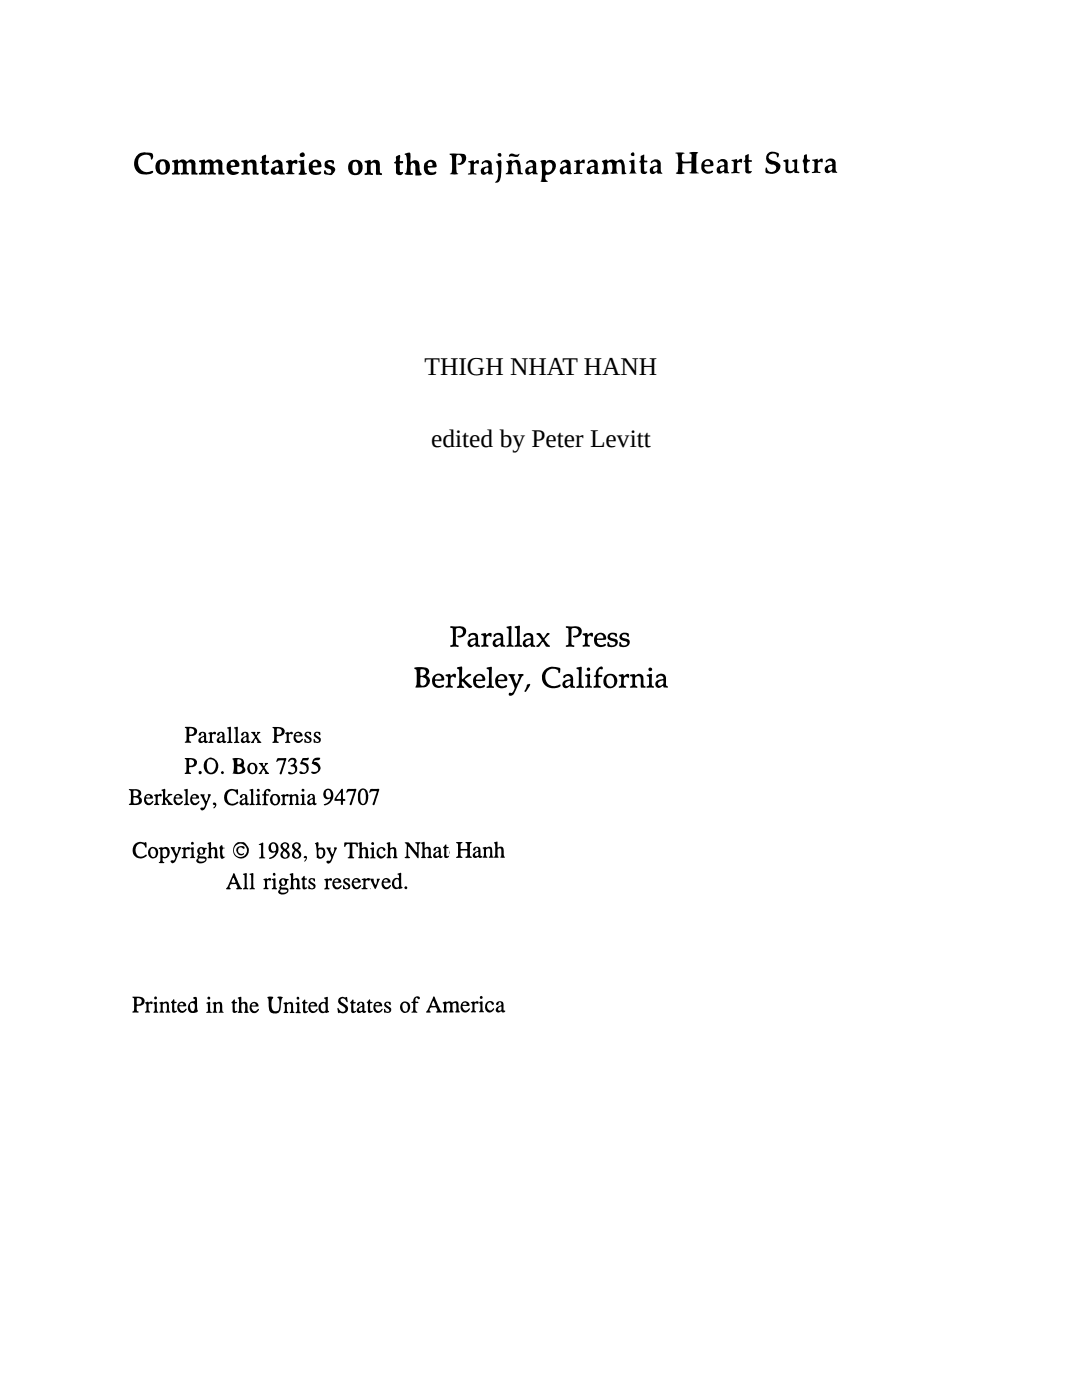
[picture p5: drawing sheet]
<svg xmlns="http://www.w3.org/2000/svg" width="216mm" height="279mm" viewBox="0 0 216 279" stroke-linecap="round" stroke-linejoin="round" font-family="sans-serif">
<defs><g id="words">
<g font-size="5.1">
<text x="84.7" y="74.9">THIGH NHAT HANH</text>
<text x="86" y="89.2">edited by Peter Levitt</text>
</g>
</g></defs>
<g fill="#000">
<path d="M27.4 31a2.9 2.9 0 0 1 3-.3 .77 .77 0 0 1-.3 1.1v-.3a1.04 1.04 0 0 0-1.6-.5 1.76 1.76 0 0 0-1 1.5 1.76 1.76 0 0 0 1 1.6 2.57 2.57 0 0 0 2 0l.1 .2a2.46 2.46 0 0 1-3.2 0 2.46 2.46 0 0 1 0-3.3zM34.4 32.1l1-.3 .2 .4a1.21 1.21 0 0 1 1.7 0 .95 .95 0 0 1 1.3-.3 .95 .95 0 0 1 .4 1.3v.3a1.06 1.06 0 0 0 .4 1.2l-.1 .2-1.1-.1v-1.9a.53 .53 0 0 0-.7-.5 .53 .53 0 0 0-.3 .8l.1 1.1 .4 .3-.1 .2-1.3 .1-.3-.2a.26 .26 0 0 1 .1-.2 .26 .26 0 0 1 .3-.1l.1-.9a.73 .73 0 0 0-.4-1.1l-.4 .1-.2 .2v1.6l.5 .4-.3 .1-1.2 .1-.2-.2 .4-.4 .1-1.7-.4-.3zM39.7 32.1l1-.3 .3 .4a1.21 1.21 0 0 1 1.7 0 .95 .95 0 0 1 1.3-.3 .95 .95 0 0 1 .4 1.3v.3a1.06 1.06 0 0 0 .4 1.2l-.1 .2-1.1-.1v-1.9a.53 .53 0 0 0-.7-.5 .53 .53 0 0 0-.3 .8v1.1l.4 .3v.2l-1.3 .1-.3-.2a.26 .26 0 0 1 .1-.2 .26 .26 0 0 1 .3-.1l.1-.9a.73 .73 0 0 0-.4-1.1l-.4 .1-.2 .2v1.6l.4 .4-.2 .1-1.2 .1-.2-.2 .4-.4v-1.7l-.4-.3zM48.2 32l1.1-.1 .2 .3a.96 .96 0 0 1 1.1-.3 .96 .96 0 0 1 .6 .9v1.4l.1 .2 .3 .2-.1 .3-1.1-.2v-1.7a.54 .54 0 0 0-.5-.6 .54 .54 0 0 0-.5 .6v1.4l.4 .2v.2h-1.6v-.2l.4-.2v-.7v-1.2l-.4-.2zM52.3 31.2l.7-.3v1.1l.7 .1v.4h-.6l-.1 .2 .1 1.6h.5a.7 .7 0 0 1-.8 .6 .7 .7 0 0 1-.5-.9v-1.3l-.4-.3 .1-.1a.76 .76 0 0 0 .2-1zM57 32.2l.2-.1a.83 .83 0 0 1 1-.1l.2 .2a.64 .64 0 0 1 .9-.2l-.1 .7-.6-.2a1.83 1.83 0 0 0-.2 1.9l.4 .3-1.5 .1-.3-.2a1.55 1.55 0 0 0 .3-2.1zM64.9 32.3a1.44 1.44 0 0 1 1.7-.2l.1 .3-.3 .5a.56 .56 0 0 0-.4-.6 .56 .56 0 0 0-.6 .3 1.45 1.45 0 0 0 1.1 .7l.3 .2a1.1 1.1 0 0 1-1.3 1.4l-.8-.2a.64 .64 0 0 1 .1-.8l.1 .1a.72 .72 0 0 0 1.1 .5 .51 .51 0 0 0-.4-.8l-.4-.1a.87 .87 0 0 1-.3-1.3zM72.8 32.1l1.1-.2 .2 .4a.96 .96 0 0 1 1.1-.4 .96 .96 0 0 1 .6 1v1.4l.1 .2 .3 .1-.1 .3-1.1-.1v-1.7a.54 .54 0 0 0-.5-.6 .54 .54 0 0 0-.5 .6v1.3l.4 .2v.3h-1.6v-.3l.4-.2v-.7v-1.1l-.4-.2zM79.1 31.2l.7-.3v1.2l.6 .1v.3l-.6 .1-.1 .1 .1 1.6h.6a.7 .7 0 0 1-.9 .6 .7 .7 0 0 1-.5-.8v-1.3l-.4-.3 .2-.2a.76 .76 0 0 0 .2-1zM80.8 30.7a.94 .94 0 0 1 1.1-.1v1.4v.3h.2a.91 .91 0 0 1 1-.3 .91 .91 0 0 1 .6 1l.1 1.2 .3 .7-1.2 .1v-1.2a1.02 1.02 0 0 0-.5-1.3h-.2l-.3 .6v1.2l.5 .5-.3 .1a1.2 1.2 0 0 1-1.4-.3l.4-.3a4.5 4.5 0 0 0-.3-3.6zM89.7 30.7h.1a6.6 6.6 0 0 1 3 .2 1.26 1.26 0 0 1-.1 1.5 1.26 1.26 0 0 1-1.4 .3 .91 .91 0 0 0 .9-.9 .91 .91 0 0 0-.9-.9l-.3 .4v1.3a3.2 3.2 0 0 0 .2 2l.2 .1h-1.7l.3-.1a8.6 8.6 0 0 0 0-3.6l-.3-.2zM93.5 32.2l.9-.2 .2 .3 .3-.1a.46 .46 0 0 1 .6-.2v.7a.61 .61 0 0 0-1 .4l.1 1.4 .5 .3h-1.7v-.1l.3-.1 .2-.3a2.86 2.86 0 0 0-.2-1.9h-.2z"/>
<path d="M114.6 32.1l.9-.2 .2 .3 .3-.1a.46 .46 0 0 1 .7-.2l-.1 .7a.61 .61 0 0 0-.9 .4v1.4l.5 .3h-1.7v-.1l.4-.1 .1-.3a2.86 2.86 0 0 0-.1-1.9h-.3zM120.1 32.1l1-.2 .3 .3a1.04 1.04 0 0 1 1.5 0h.2a.8 .8 0 0 1 1.3 0l.3 1.1a1.09 1.09 0 0 0 .3 1.3l-.9 .2-.1-2.1a.52 .52 0 0 0-.9-.2l-.1 1.7 .3 .4-1.1 .1-.4-.2a1.57 1.57 0 0 0 0-2.1l-.5 .1a3 3 0 0 0 .2 2.2l-1.5 .1a2.02 2.02 0 0 0 .1-2.6zM127.9 31.1l.6-.2 .1 1.1 .6 .1-.1 .3h-.5l-.1 .2v1.5l.3 .2h.3a.69 .69 0 0 1-.6 .4 .69 .69 0 0 1-.6-.3l-.1-1.8-.3-.2 .3-.5zM134.7 30.6l1-.2 .9 .2a.53 .53 0 0 0-.5 .5 .78 .78 0 0 0 .7 1.2l1.2-.1v-1.1a.46 .46 0 0 0-.5-.5 1.93 1.93 0 0 1 1.8-.1 .6 .6 0 0 0-.4 .8v2.9l.6 .3-1.1 .1-.9-.1a.47 .47 0 0 0 .5-.6v-1.4l-1.8 .1-.1 1.6 .5 .3a1.71 1.71 0 0 1-1.7 0l.2-.1a7.1 7.1 0 0 0 0-3.7zM146 31.9l.9-.2 .2 .4 .3-.1a.46 .46 0 0 1 .7-.2l-.1 .6a.61 .61 0 0 0-.9 .4v1.4l.5 .3-1.7 .1v-.2l.4-.1 .1-.3a2.86 2.86 0 0 0-.1-1.8l-.3-.1zM148.7 31l.7-.2v1.1l.6 .1v.3h-.5l-.1 .2v1.5l.2 .2h.4a.69 .69 0 0 1-.6 .4 .69 .69 0 0 1-.7-.3v-1.8l-.4-.2 .4-.5zM153.2 30.6a1.75 1.75 0 0 1 2.2 .1 .57 .57 0 0 1-.3 .7 .85 .85 0 0 0-.9-.8 .85 .85 0 0 0-.8 .9 1.96 1.96 0 0 0 1.4 .7 1.11 1.11 0 0 1 1 1 1.11 1.11 0 0 1-.7 1.2 2.27 2.27 0 0 1-2.3 .1v-.9l.2-.1a.93 .93 0 0 0 1.1 .8 .93 .93 0 0 0 .7-1.2l-.3-.2a1.41 1.41 0 0 1-1.4-.7 1.41 1.41 0 0 1 .1-1.6zM156.3 32l.7-.2 .3 .1v1.6a.5 .5 0 0 0 .4 .7 .79 .79 0 0 0 .8-1.1v-.6l-.4-.3v-.2l.8-.2 .2 .1v2.2l.4 .2v.2a.96 .96 0 0 1-1.1-.3 .98 .98 0 0 1-1.7-.2v-1.5zM160.5 31l.5-.2 .1 .9 .5 .4-.4 .2-.2 .6a1.02 1.02 0 0 0 .4 1.3h.2a.64 .64 0 0 1-.8 .3 .64 .64 0 0 1-.4-.8l-.2-1.7 .2-.3zM162.1 31.9l.9-.2 .2 .3 .3-.1a.46 .46 0 0 1 .7-.2l-.1 .7a.61 .61 0 0 0-.9 .4v1.4l.5 .3h-1.7v-.1l.4-.1 .1-.3a2.86 2.86 0 0 0-.1-1.9h-.3zM89.9 125h1.5a1.13 1.13 0 0 1 1.3 .2 1.13 1.13 0 0 1 .2 1.3 1.11 1.11 0 0 1-1.6 .5v-.1a.86 .86 0 0 0 .9-.4 .86 .86 0 0 0-.1-1l-.7-.2-.4 .2v3.1l.5 .2v.3h-1.5l-.1-.3 .4-.2 .1-2.3-.1-.8-.5-.3zM88.9 134.7l.8-.2 .3 .3a.59 .59 0 0 1 1-.1l-.1 .5h-.2a.4 .4 0 0 0-.4-.2 .4 .4 0 0 0-.3 .3l-.1 1.4 .5 .4-.2 .2h-1.2l-.1-.2 .4-.4 .1-1.4-.1-.3-.4-.1z"/>
<path d="M91.2 133.3l.3-.2a.41 .41 0 0 1 .5-.1 .41 .41 0 0 1 .2 .5v2l1.2-.9 .6-.1v.3l-1.2 .8 1.4 1.5-.6 .2-1.3-1.3a.76 .76 0 0 0 .3 1.2l-.2 .1-1.2-.1 .4-.4v-2.8a.49 .49 0 0 0-.4-.6zM96 126.5l.8-.2 .3 .4a.59 .59 0 0 1 1-.1l-.1 .5-.2-.1a.4 .4 0 0 0-.4-.1 .4 .4 0 0 0-.3 .3v1.4l.4 .4-.2 .1h-1.1l-.2-.2 .5-.3v-1.5l-.1-.2-.3-.2zM97.1 133.3l1-.2v3.4a.57 .57 0 0 0 .5 .6l-.2 .2-1.3-.1 .3-.3a6.9 6.9 0 0 0 .2-3.1l-.5-.3zM101.1 125.1l.9-.1v3.5l.5 .4-.1 .2h-1.2l-.1-.2 .4-.3v-.6v-2.4l-.4-.3zM102.7 125l1-.1v3.4a.57 .57 0 0 0 .5 .6l-.2 .2-1.3-.1 .3-.3a6.9 6.9 0 0 0 .2-3.2l-.5-.2zM101.5 134.6h1.3l-.3 .4 .6 1.4 .5-1.3-.3-.4a.92 .92 0 0 1 1.2 0l-.4 .4-.7 1.5a4.9 4.9 0 0 1-1.2 2.2 .46 .46 0 0 1-.7-.1l.1-.4a.98 .98 0 0 0 .9-.5 .98 .98 0 0 0 0-1l-.7-1.7-.3-.3zM105.2 136.6l.5-.1 .1 .2-1 1.4-.2-.2zM107.1 126.5a.73 .73 0 0 1 1.1 .5l.3 .3 .5-.7a.37 .37 0 0 1 .3-.3 .37 .37 0 0 1 .4 .2l-.6 .5a.62 .62 0 0 0-.4 .6 .62 .62 0 0 0 .4 .6l.6 .8a.76 .76 0 0 1-.8 0 .76 .76 0 0 1-.4-.7l-.3-.2-.4 .6a.5 .5 0 0 1-.7 .4l-.1-.2 1.1-1.1zM108.7 133.7a2.59 2.59 0 0 1 3.1-.3l-.1 .8-.2 .1a1.19 1.19 0 0 0-2-.6 1.83 1.83 0 0 0-.3 2.6 1.83 1.83 0 0 0 2.5 .3l.1 .3a2.24 2.24 0 0 1-3-.1 2.24 2.24 0 0 1-.1-3.1zM113 125h1.4a1.13 1.13 0 0 1 1.3 .2 1.13 1.13 0 0 1 .3 1.3 1.11 1.11 0 0 1-1.7 .5l.1-.1a.86 .86 0 0 0 .9-.4 .86 .86 0 0 0-.1-1l-.8-.2-.4 .2 .1 3.1 .4 .2 .1 .3h-1.6l-.1-.3 .5-.2v-2.3v-.8l-.5-.3zM115.1 133.3l1-.2-.1 3.4a.57 .57 0 0 0 .5 .6l-.2 .2-1.3-.1 .3-.3a6.9 6.9 0 0 0 .2-3.1l-.4-.3zM116.3 126.5l.8-.2 .2 .4a.59 .59 0 0 1 1-.2v.6l-.3-.1a.4 .4 0 0 0-.4-.2 .4 .4 0 0 0-.3 .3v1.5l.4 .3-.1 .2h-1.2l-.2-.2 .5-.3v-1.5l-.1-.3-.3-.1z"/>
<path d="M119.5 133.3a.45 .45 0 0 1 .4-.3 .45 .45 0 0 1 .4 .3l-.1 .3-.4-.1a.76 .76 0 0 0-.2 1.2h.4l.2 .2-.1 .2h-.6l-.1 .1 .1 1.6 .4 .2-.1 .3-1.4-.1 .4-.5 .1-.3v-1.2l-.4-.3a.56 .56 0 0 0 .4-.8zM121.4 126.6a1.33 1.33 0 0 1 1.7-.1v.5l-.2 .1a.63 .63 0 0 0-.5-.5 .63 .63 0 0 0-.7 .4l.2 .3 .6 .1a.81 .81 0 0 1 .8 .8 .81 .81 0 0 1-.7 .8l-.7 .2-.6-.2-.1-.8h.3a.64 .64 0 0 0 .6 .6 .64 .64 0 0 0 .7-.6l-.5-.2a.92 .92 0 0 1-1-1.2zM123.8 126.6a1.33 1.33 0 0 1 1.7-.1v.5l-.2 .1a.63 .63 0 0 0-.5-.5 .63 .63 0 0 0-.7 .4l.2 .3 .6 .1a.81 .81 0 0 1 .8 .8 .81 .81 0 0 1-.7 .8l-.7 .2-.6-.2-.1-.8h.3a.64 .64 0 0 0 .6 .6 .64 .64 0 0 0 .6-.6l-.4-.2a.92 .92 0 0 1-1-1.2zM123.5 134.7l.8-.2 .2 .4a.59 .59 0 0 1 1-.2v.6l-.3-.1a.4 .4 0 0 0-.4-.1 .4 .4 0 0 0-.3 .2v1.5l.5 .3-.2 .2h-1.2l-.2-.2 .5-.3 .1-1.5-.2-.3-.3-.1zM125.7 134.7l.8-.2 .2 .3a.99 .99 0 0 1 1.3-.2 .99 .99 0 0 1 .4 1.3v.8l.4 .3v.2h-.9v-.9a1.09 1.09 0 0 0-.5-1.4 .74 .74 0 0 0-.7 1.1l.1 .8 .4 .3v.1l-1.3 .1-.2-.3 .5-.3v-1.5zM30.8 158.6l.6-.1 .1 .2 .6-.3 .2 .4-.2 .2a.33 .33 0 0 0-.6 0v1.2l.3 .4-.9 .1-.2-.2a1.3 1.3 0 0 0 .2-1.7zM32.3 157.6l.6-.2 .1 1.8 .4-.3a.53 .53 0 0 1 .4-.5 .53 .53 0 0 1 .6 .2l-.7 .4-.3 .4 1.1 1.1-.1 .1h-.9v-.3l-.5-.7v.6l.2 .4h-.9l.1-.2a4 4 0 0 0 .1-2.5l-.2-.1zM36.7 157.6l.6-.2 .2 .1v2.8l.3 .2-.1 .2h-1l.3-.4v-.3v-2.1zM39.7 154l.3-.1 .2 .4-.4 .2-.1-.1zM40 158.6h.9a.92 .92 0 0 0 .3 1.3l.1-.1a1 1 0 0 0 .2-1.2l.3-.1 .3 .1-1 2.4a.87 .87 0 0 1-.9 .7l-.2-.2 .1-.3a.76 .76 0 0 0 .8-.4 .76 .76 0 0 0-.3-.9zM41.6 146.2l.6-.1 .2 .2 .5-.3 .2 .4-.2 .2a.33 .33 0 0 0-.6 0v1.2l.3 .4-.9 .1-.1-.1a1.3 1.3 0 0 0 .1-1.8zM45.3 145.2l.7-.2 .1 .1v2.8l.3 .2v.2h-1.1l.4-.4v-.3l-.1-2.1z"/>
<path d="M45.1 157.9a1.88 1.88 0 0 1 2.1-.3l.1-.1 .2 .1-.1 1a1.5 1.5 0 0 0-1.4-.8 1.31 1.31 0 0 0-.6 2 1.31 1.31 0 0 0 2 .2l.2 .1a1.59 1.59 0 0 1-2.2 .5 1.59 1.59 0 0 1-.5-2.2zM46.7 145.2l.6-.2 .1 .1v2.8l.3 .2v.2h-1l.3-.4v-.3v-2.1zM50.1 146.1h.8v.4l.2 .2 .2-.6h.6l-.1 .2a.75 .75 0 0 0-.5 .7 .75 .75 0 0 0 .4 .7l.5 .5-.1 .1-.8-.1a.52 .52 0 0 0-.4-.7l-.2 .7-.5 .1-.1-.1 .2-.3a.81 .81 0 0 0 .4-1.1zM49.8 157.6l.6-.2 .1 .1v2.8l.3 .2v.2h-1l.3-.4v-.3v-2.1zM51.6 152.3h.8l.1 .4 .2 .2 .2-.6h.6l-.2 .2a.75 .75 0 0 0-.4 .6 .75 .75 0 0 0 .3 .8l.5 .4-.1 .2-.8-.1a.52 .52 0 0 0-.3-.7l-.3 .7-.5 .1-.1-.1 .3-.3a.81 .81 0 0 0 .3-1.1zM52.9 157.7a.57 .57 0 0 1 .6-.3 .57 .57 0 0 1 .5 .5l-.3 .1-.3-.3a.41 .41 0 0 0-.3 .5 .41 .41 0 0 0 .5 .3l.1 .2-.6 .2v1.4l.4 .4h-1.1l-.1-.1 .3-.3 .1-1.4-.4-.2 .3-.2zM55.4 151.3h1.6l.1 .1-.9 3v.1h-.3l-.1-.3 .8-2.4a1.22 1.22 0 0 0-1.3 .3l-.2-.2zM56.1 158.7l.6-.2 .2 .2 .5-.2 .2 .3-.2 .2a.33 .33 0 0 0-.6 0v1.2l.3 .4-.9 .1-.1-.1a1.3 1.3 0 0 0 .1-1.7zM56.9 146.2l.6-.1 .2 .2 .5-.3 .2 .4-.2 .2a.33 .33 0 0 0-.6 0v1.2l.3 .4-.9 .1-.1-.1a1.3 1.3 0 0 0 .1-1.8zM57.8 151.5a.78 .78 0 0 1 1.1-.2 .78 .78 0 0 1 0 1.2 1.14 1.14 0 0 1 .2 1.6 1.14 1.14 0 0 1-1.6 .2v-.2l.3-.1a.67 .67 0 0 0 1.1-.3 .67 .67 0 0 0-.8-.8l-.1-.1a.82 .82 0 0 0 .6-1.1 .81 .81 0 0 0-1 .3l-.1-.2zM57.7 158.6h.8a.6 .6 0 0 1 .7-.1 .6 .6 0 0 1 .3 .7 1.49 1.49 0 0 0 .2 1.4h-.8l.2-.7a1.13 1.13 0 0 0-.2-1.1l-.5 .1a2.03 2.03 0 0 0 .1 1.7h-.8l.2-.6zM61 146.2l.2-.2a.55 .55 0 0 1 .7 .1 .55 .55 0 0 1 .1 .6h-.1a.44 .44 0 0 0-.3-.4 .44 .44 0 0 0-.5 .1l.1 .3 .3 .2a.71 .71 0 0 1 .6 1 .71 .71 0 0 1-1 .3h-.1a.45 .45 0 0 1-.1-.7 .48 .48 0 0 0 .3 .5 .48 .48 0 0 0 .6-.3l-.3-.3a1.03 1.03 0 0 1-.7-1z"/>
<path d="M60.4 151.3h1.2a.35 .35 0 0 1-.4 .4l-.7 .1a.35 .35 0 0 0 .4 .4 1.15 1.15 0 0 1 .6 1.7 1.15 1.15 0 0 1-1.8 .3l.1-.2a.52 .52 0 0 1 .7 .2 .83 .83 0 0 0 .7-.9 .83 .83 0 0 0-.9-.7l-.3-.1-.1-.2zM62.8 146.2l.3-.2a.55 .55 0 0 1 .6 .1 .55 .55 0 0 1 .2 .6h-.2a.44 .44 0 0 0-.3-.4 .44 .44 0 0 0-.4 .1l.1 .3 .3 .2a.71 .71 0 0 1 .6 1 .71 .71 0 0 1-1.1 .3h-.1a.45 .45 0 0 1-.1-.7 .48 .48 0 0 0 .4 .5 .48 .48 0 0 0 .5-.3l-.2-.3a1.03 1.03 0 0 1-.7-1zM62.7 151.4l1-.2h.2l-.1 .3a.73 .73 0 0 1-.9 .2l-.3 .2a1.4 1.4 0 0 1 1.2 1.8 1.19 1.19 0 0 1-1.7 .5l.1-.2a.98 .98 0 0 0 1.3-.4 1.06 1.06 0 0 0-1-1.1l-.3-.2zM69.3 157.5l1.6-.1 .2 .2-.9 2.9-.1 .1-.3 .1v-.3l.8-2.4a1.22 1.22 0 0 0-1.4 .2l-.1-.1zM73.9 157.5l1.6-.1 .2 .2-.9 2.9-.1 .1-.3 .1v-.3l.8-2.4a1.22 1.22 0 0 0-1.4 .2l-.1-.1zM26.9 168.5a1.87 1.87 0 0 1 2-.4h.2l.1 .1v1a1.5 1.5 0 0 0-1.5-.8 1.42 1.42 0 0 0-.7 1.4 1.42 1.42 0 0 0 1 1.2l.6-.1 .5-.3h.2a1.58 1.58 0 0 1-2.2 .5 1.58 1.58 0 0 1-.5-2.1zM34.1 169.1l.8 .1a.92 .92 0 0 0 .4 1.2l.1-.1a1 1 0 0 0 .1-1.1l.3-.2 .4 .2-1.1 2.4a.87 .87 0 0 1-.9 .6l-.1-.1v-.4a.76 .76 0 0 0 .8-.4 .76 .76 0 0 0-.2-.9zM41.4 168.3l.7-.2v1.1a.89 .89 0 0 1 1.2 .3l.1 1.5 .2 .2h-.9a2.05 2.05 0 0 0 .1-1.7h-.6a2.24 2.24 0 0 0 .1 1.7h-.9l.1-.2a1.44 1.44 0 0 0 .2-1.3l-.1-1.1zM42.5 160.3a.38 .38 0 0 1 .6 .1l-.1 .6-.3 .3-.1-.2 .3-.3-.3-.2zM44.1 168.7h.3l.1 .4 .4 .2h-.3a1.2 1.2 0 0 0 0 1.7h.4l-.8 .4-.3-.6v-1.2l-.2-.3zM48.5 174.4l.6-.2 .1 .1v2.8l.3 .2v.2h-1l.3-.4v-.3v-2.1zM49.8 174.4l.6-.2 .2 .1v2.8l.3 .2-.1 .2h-1l.3-.4v-.3v-2.1z"/>
<path d="M51.6 168.5l.7-.3 .2 .1 .1 2.6 .3 .3-.1 .1-1.2-.1 .5-.3v-2v-.2zM52.6 175.4l.6-.1 .2 .2 .5-.3 .2 .4-.2 .2a.33 .33 0 0 0-.6 0v1.2l.3 .4-.9 .1-.2-.2a1.3 1.3 0 0 0 .2-1.7zM57.8 174.4l.7-.1v1.1a.89 .89 0 0 1 1.2 .2l.1 1.5 .2 .3h-.9a2.05 2.05 0 0 0 0-1.8l-.5 .1a2.24 2.24 0 0 0 .1 1.7h-.9l.1-.2a1.44 1.44 0 0 0 .2-1.4l-.1-1zM60.6 171l.5-.2a.69 .69 0 0 1-.4 1.1l.3-.6-.3-.1zM60.6 174.9l.2-.1 .1 .5 .4 .1-.5 .2v1.5l.5 .1-.4 .3-.5-.2v-1.6l-.3-.2zM61.8 175.4l.2-.1a.55 .55 0 0 1 .7 0 .55 .55 0 0 1 .1 .6h-.1a.44 .44 0 0 0-.3-.4 .44 .44 0 0 0-.5 .1l.1 .3 .3 .2a.71 .71 0 0 1 .6 1 .71 .71 0 0 1-1 .3h-.2a.45 .45 0 0 1 0-.7 .48 .48 0 0 0 .3 .5 .48 .48 0 0 0 .6-.2l-.3-.3a1.02 1.02 0 0 1-.7-1.1zM65.2 169.2h.8a.92 .92 0 0 0 .4 1.3v-.1a1 1 0 0 0 .2-1.1l.3-.2 .3 .1-1 2.5a.87 .87 0 0 1-.9 .6l-.1-.2v-.3a.76 .76 0 0 0 .8-.4 .76 .76 0 0 0-.2-.9zM64.8 175.5l.5-.2 .2 .2 .6-.2 .1 .3-.2 .2a.33 .33 0 0 0-.5 .1l-.1 1.1 .3 .4-.9 .1-.1-.1a1.3 1.3 0 0 0 .1-1.7zM68.8 168.1l2.5 .1 .1 .7-.2 .1a.63 .63 0 0 0-.9-.5v2.3l.4 .4-1.1 .1-.2-.1 .4-.4-.1-2.4a.85 .85 0 0 0-.9 .6l-.1-.2zM68.7 175.4l.2-.1a.55 .55 0 0 1 .7 0 .55 .55 0 0 1 .2 .6h-.2a.44 .44 0 0 0-.3-.4 .44 .44 0 0 0-.4 .1v.3l.3 .2a.71 .71 0 0 1 .6 1 .71 .71 0 0 1-1 .3h-.1a.45 .45 0 0 1-.1-.7 .48 .48 0 0 0 .3 .5 .48 .48 0 0 0 .6-.2l-.3-.3a1.02 1.02 0 0 1-.7-1.1zM71.5 168.3l.7-.2v1.1a.89 .89 0 0 1 1.2 .3l.1 1.5 .2 .2h-.9a2.05 2.05 0 0 0 0-1.7h-.5a2.24 2.24 0 0 0 .1 1.7h-.9l.1-.2a1.44 1.44 0 0 0 .1-1.3v-1.1zM73.9 175.4h.6l.1 .7 .4 .5 .2-.5-.1-.7h.7l-.9 2.1z"/>
<path d="M75.4 169.4a.84 .84 0 0 1 1.5 .3l-.2 .1-.2-.1a.47 .47 0 0 0-.5-.4 .47 .47 0 0 0-.4 .6l-.1 .2a.65 .65 0 0 0 .5 .8 .65 .65 0 0 0 .8-.4l.2 .1a.96 .96 0 0 1-1.3 .7 .96 .96 0 0 1-.5-1.3zM77.1 168.3l.8-.2v1.1a.89 .89 0 0 1 1.1 .3l.1 1.5 .2 .2h-.9a2.05 2.05 0 0 0 .1-1.7h-.6a2.24 2.24 0 0 0 .2 1.7h-.9l.1-.2a1.44 1.44 0 0 0 .1-1.3v-1.1zM80.8 168.1h.2a1.29 1.29 0 0 1 1.3 .9l.8 1.1 .1-.8a.8 .8 0 0 0-.2-1l-.2-.1 .1-.1a.89 .89 0 0 1 1 .1l-.1 .1a.73 .73 0 0 0-.3 1v2l-2-2.3-.1 .1 .1 1.7 .3 .4h-1v-.1l.3-.3 .1-2zM84 168.2l.7-.1 .1 1.1a.7 .7 0 0 1 .8-.2 .7 .7 0 0 1 .4 .8v1l.2 .4h-.8l-.1-.1a.7 .7 0 0 0 .2-.8l-.1-.9h-.5a2.07 2.07 0 0 0 0 1.8h-.9l.3-.4v-.8v-1.5l-.3-.2zM91.1 168.1h1.2a.82 .82 0 0 0-.2 1.3l1 .1a1.12 1.12 0 0 0-.2-1.4h1.2l-.3 .4v1.5v.8l.3 .3h-1.2a.93 .93 0 0 0 .2-1.4h-1l-.2 .2a1.11 1.11 0 0 0 .4 1.3l-1.3-.1a.88 .88 0 0 0 .4-1.2v-1.4zM96.4 169.1l.5-.1 .1 .2a.65 .65 0 0 1 .8-.2 .65 .65 0 0 1 .4 .6 1.49 1.49 0 0 0 .2 1.4v.2h-.8l.2-.4v-.8a.48 .48 0 0 0-.4-.7 .48 .48 0 0 0-.4 .7v.7l.2 .4h-.9a1.55 1.55 0 0 0 .1-1.7zM98.6 168.2l.7-.2v1.1a.89 .89 0 0 1 1.2 .3l.1 1.5 .1 .2h-.8a2.05 2.05 0 0 0 0-1.7h-.5a2.24 2.24 0 0 0 .1 1.7h-.9l.1-.2a1.44 1.44 0 0 0 .1-1.3v-1.1zM29 200.1l.5-.2 .2 .2 .6-.2 .2 .3-.3 .2a.33 .33 0 0 0-.5 .1v1.1l.2 .4-.9 .1-.1-.1a1.3 1.3 0 0 0 .1-1.7zM31.9 200.1l.5-.2 .1 .2a.65 .65 0 0 1 .8-.2 .65 .65 0 0 1 .4 .6 1.49 1.49 0 0 0 .2 1.4v.2h-.8l.2-.4v-.8a.48 .48 0 0 0-.4-.7 .48 .48 0 0 0-.4 .7v.7l.2 .4h-.9a1.55 1.55 0 0 0 .1-1.7zM34.6 199.5l.2-.1 .1 .5 .3 .2-.4 .2v1.4l.5 .1-.4 .3-.5-.1-.1-1.7-.2-.2zM42.4 200.1l.6-.1 .2 .1 .3-.1a.57 .57 0 0 1 .6 0 .57 .57 0 0 1 .2 .6 1.42 1.42 0 0 0 .2 1.3l.1 .1-.1 .1h-.9a1.48 1.48 0 0 0 .1-1.8h-.1a.54 .54 0 0 0-.5 .8v.7l.3 .2-1 .1a1.73 1.73 0 0 0 .1-1.8zM46.6 199.5h.2l.1 .5 .4 .1-.4 .2v1.4l.5 .1-.5 .3-.4-.1-.1-1.7-.2-.2z"/>
<path d="M47.4 199.1l.8-.1v1.1a.89 .89 0 0 1 1.1 .2l.1 1.5 .2 .2-.9 .1a2.05 2.05 0 0 0 .1-1.8l-.6 .1a2.24 2.24 0 0 0 .2 1.7h-.9v-.2a1.44 1.44 0 0 0 .2-1.4v-1zM53.4 199h1.1a2.72 2.72 0 0 0 0 2.7 .75 .75 0 0 0 1.2-.4 3.2 3.2 0 0 0-.1-2.1l-.2-.1 .1-.2a.78 .78 0 0 1 .9 .2l-.2 .3-.2 1a1.36 1.36 0 0 1-1.1 1.9 1.09 1.09 0 0 1-1.3-1.3v-1.5zM56.6 200.1l.5-.1 .2 .2a.65 .65 0 0 1 .8-.2 .65 .65 0 0 1 .4 .6 1.49 1.49 0 0 0 .2 1.4v.2h-.8l.2-.5v-.7a.48 .48 0 0 0-.4-.8 .48 .48 0 0 0-.5 .7l.1 .8 .2 .4h-.9a1.55 1.55 0 0 0 .1-1.8zM67.7 199.2a.93 .93 0 0 1 1.2-.1h.4l.1 .8-.2 .1a.74 .74 0 0 0-.5-.7 .74 .74 0 0 0-.7 .2 1.34 1.34 0 0 0 .8 .9 .96 .96 0 0 1 .5 1.4 .96 .96 0 0 1-1.4 .3h-.4l-.2-.8 .2-.1a.79 .79 0 0 0 .6 .7 .79 .79 0 0 0 .8-.3 1.64 1.64 0 0 0-1-1.1 .81 .81 0 0 1-.2-1.3zM70.3 199.5h.2l.1 .5 .4 .1-.5 .2 .1 1.4 .4 .2-.4 .3-.5-.2v-1.7l-.2-.1zM73.6 199.5h.2l.1 .5 .4 .1-.4 .2v1.4l.5 .1-.5 .3-.4-.1-.1-1.7-.2-.2zM76.9 200l.2-.1a.55 .55 0 0 1 .7 .1 .55 .55 0 0 1 .1 .6l-.1-.1a.44 .44 0 0 0-.3-.3 .44 .44 0 0 0-.5 .1l.1 .3 .3 .2a.71 .71 0 0 1 .6 .9 .71 .71 0 0 1-1 .4h-.2a.45 .45 0 0 1 0-.7 .48 .48 0 0 0 .3 .5 .48 .48 0 0 0 .6-.3l-.3-.3a1.02 1.02 0 0 1-.7-1.1zM82.7 199.1a.57 .57 0 0 1 .6-.3 .57 .57 0 0 1 .4 .5l-.2 .1-.3-.3a.41 .41 0 0 0-.3 .5 .41 .41 0 0 0 .5 .3l.1 .2-.6 .2v1.4l.4 .4h-1.1l-.1-.1 .3-.3 .1-1.4-.4-.2 .3-.2zM88.3 200.1l.6-.2 .2 .1a1.18 1.18 0 0 1 1.2 .1 .63 .63 0 0 1 .8-.3 .63 .63 0 0 1 .4 .7l.1 1.2 .2 .2a.72 .72 0 0 1-1 0 1.81 1.81 0 0 0 .1-1.7h-.3a1.2 1.2 0 0 0-.1 1.7l-.2 .2-.7-.1a1.8 1.8 0 0 0 0-1.8l-.5 .2-.1 .3a1.49 1.49 0 0 0 .2 1.3h-.8a1.87 1.87 0 0 0 0-1.7zM94 200l.6-.1 .1 .1 .6-.2 .2 .4-.2 .1a.33 .33 0 0 0-.6 .1v1.1l.3 .5h-.9l-.2-.1a1.3 1.3 0 0 0 .2-1.7zM97.1 200.1a.84 .84 0 0 1 1.4 .3l-.1 .1h-.3a.47 .47 0 0 0-.5-.5 .47 .47 0 0 0-.4 .6v.2a.65 .65 0 0 0 .4 .8 .65 .65 0 0 0 .8-.4l.2 .1a.96 .96 0 0 1-1.2 .7 .96 .96 0 0 1-.6-1.3z"/>
<path d="M31.4 32.1a1.57 1.57 0 0 0-.2 2.1 1.57 1.57 0 0 0 2 .5 1.56 1.56 0 0 0 .5-2.2 1.56 1.56 0 0 0-2.3-.4zM32 32.4a.52 .52 0 0 1 .6-.2 .52 .52 0 0 1 .4 .4l.1 1.1a.59 .59 0 0 1-.3 .7 .59 .59 0 0 1-.8-.2l-.1-.8z"/>
<path d="M45.5 32.4a1.52 1.52 0 0 0-.1 1.9 1.52 1.52 0 0 0 1.9 .5l.4-.4-.7-.1a.74 .74 0 0 1-.9-.8l1.6-.3a1.11 1.11 0 0 0-.5-1.3 1.11 1.11 0 0 0-1.4 .2zM46.1 32.5l.1-.2a.54 .54 0 0 1 .7 .6l-.7 .1h-.2z"/>
<path d="M54.4 32.3l-.1 .3 .2 .1a.55 .55 0 0 1 .7-.3 .55 .55 0 0 1 .4 .6l-.1 .1a1.48 1.48 0 0 0-1.5 1 .82 .82 0 0 0 .6 .8 .82 .82 0 0 0 .8-.2l.8 .1h.7l-.1-.1a1.69 1.69 0 0 1-.4-1.8 1.06 1.06 0 0 0-.8-1 1.06 1.06 0 0 0-1.2 .4zM54.9 33.6l.5-.2a.47 .47 0 0 1 .2 .7 .47 .47 0 0 1-.8 0z"/>
<path d="M60 30.6l-.2 .3 .1 .3 .3 .1 .6-.2-.1-.6-.2-.1zM59.5 32.2v.1a.65 .65 0 0 1 .5 .7l-.1 1.2-.3 .5a1.65 1.65 0 0 0 1.7-.1l-.5-.3-.1-2.4z"/>
<path d="M61.8 32.5a1.54 1.54 0 0 0 .8 2.4 1.32 1.32 0 0 0 1.5-.5l-.1-.2a.99 .99 0 0 1-1 .1 .99 .99 0 0 1-.6-.8l1.6-.2a1.21 1.21 0 0 0-.7-1.4 1.21 1.21 0 0 0-1.5 .6zM62.6 32.4a.43 .43 0 0 1 .7 .1 .43 .43 0 0 1-.3 .6l-.6-.1z"/>
<path d="M69.9 32.2a1.57 1.57 0 0 0-.3 2.1 1.57 1.57 0 0 0 2 .5 1.56 1.56 0 0 0 .6-2.2 1.56 1.56 0 0 0-2.3-.4zM70.5 32.5a.52 .52 0 0 1 .5-.2 .52 .52 0 0 1 .4 .4l.1 1.1a.59 .59 0 0 1-.3 .7 .59 .59 0 0 1-.7-.2l-.2-.8z"/>
<path d="M84.8 32.5a1.54 1.54 0 0 0 .8 2.4 1.32 1.32 0 0 0 1.5-.5l-.1-.1a.99 .99 0 0 1-1.1 .1 .99 .99 0 0 1-.5-.9l1.6-.1a1.21 1.21 0 0 0-.7-1.5 1.21 1.21 0 0 0-1.5 .6zM85.6 32.4a.43 .43 0 0 1 .6 .1 .43 .43 0 0 1-.2 .6l-.6-.1z"/>
<path d="M96.2 32.3v.5a.62 .62 0 0 1 .8-.4 .62 .62 0 0 1 .4 .7l-.4 .1a.86 .86 0 0 0-1 .7 .86 .86 0 0 0 .5 1l.7-.3h.2l.1 .2h.8h.1v-.2a2.52 2.52 0 0 1-.3-1.9 1.12 1.12 0 0 0-1.9-.4zM96.8 33.6l.5-.2 .2 .1a.65 .65 0 0 1-.6 .9h-.1a.44 .44 0 0 1 0-.8z"/>
<path d="M99.3 30.7l.1 .4 .6 .1v-.5l-.2-.2zM99 32.2l-.1 .2a3 3 0 0 1 .5 2.8l-.1 .6-.6 .7h.2a.8 .8 0 0 0 .9-.8l.2-1.3v-2.2l-.1-.2h-.2z"/>
<path d="M101.7 30.8l-.1 .4 .1 .1 .5-.1 1 .1 .3-.2 .1-.4a1.35 1.35 0 0 1-1.5-.1zM101 32.1v.1a1.79 1.79 0 0 1-.1 2.6h1.5v-.2a1.79 1.79 0 0 1-.1-2.1l.3-.1a1.23 1.23 0 0 1 .7 1.5v.9h1.1l-.4-.3-.1-.4a2.39 2.39 0 0 0-.7-2.2l-1 .3-.3-.3z"/>
<path d="M105.1 32.3v.4a.62 .62 0 0 1 .8-.3 .62 .62 0 0 1 .4 .7l-.4 .1a.86 .86 0 0 0-1 .6 .86 .86 0 0 0 .5 1.1l.7-.4h.2l.1 .3h.8h.1l-.1-.2a2.52 2.52 0 0 1-.2-1.9 1.12 1.12 0 0 0-1.9-.4zM105.7 33.6l.4-.2 .2 .1a.65 .65 0 0 1-.5 .9h-.1a.44 .44 0 0 1 0-.8z"/>
<path d="M107.9 32.1a6.5 6.5 0 0 1 .1 4l-.1 .1 .2 .1h.9l.3-.1a.81 .81 0 0 1-.3-1.3 1.76 1.76 0 0 0 1.6-2.6 1.03 1.03 0 0 0-1.6 0l-.3-.4zM109.1 32.6l.6-.2a1.03 1.03 0 0 1 .5 1.2 1.03 1.03 0 0 1-1 .8 1.26 1.26 0 0 1-.1-1.8z"/>
<path d="M112.2 32.1l-.3 .3v.3l.3-.2a.56 .56 0 0 1 .5-.1 .56 .56 0 0 1 .4 .5l-.2 .2a1.28 1.28 0 0 0-1.2 1l.2 .6a.96 .96 0 0 0 1.1-.2l.3 .2h.8l-.2-.4v-.5a1.79 1.79 0 0 0-.6-1.9h-.7zM112.4 33.7l.4-.3a.47 .47 0 0 1 .2 .7 .47 .47 0 0 1-.7 .1z"/>
<path d="M117.4 32.2v.5a.62 .62 0 0 1 .7-.4 .62 .62 0 0 1 .5 .7l-.5 .1a.86 .86 0 0 0-1 .7 .86 .86 0 0 0 .6 1l.7-.3h.1l.2 .2h.8h.1l-.1-.2a2.52 2.52 0 0 1-.2-1.9 1.12 1.12 0 0 0-1.9-.4zM117.9 33.5l.5-.2 .2 .1a.65 .65 0 0 1-.5 .9h-.2a.44 .44 0 0 1 0-.8z"/>
<path d="M126 30.6l-.1 .3 .1 .2h.5v-.6l-.1-.1zM125.5 32.2a1.15 1.15 0 0 1 .5 1.5l-.2 .5-.3 .4h1.6a.78 .78 0 0 1-.5-.8v-1.9z"/>
<path d="M130 32.2v.4a.62 .62 0 0 1 .7-.3 .62 .62 0 0 1 .4 .7l-.4 .1a.86 .86 0 0 0-1 .6 .86 .86 0 0 0 .6 1l.6-.3h.2l.1 .3h.8l.2-.1-.1-.1a2.52 2.52 0 0 1-.3-2 1.12 1.12 0 0 0-1.8-.3zM130.5 33.5l.5-.2 .2 .1a.65 .65 0 0 1-.6 .9h-.1a.44 .44 0 0 1 0-.8z"/>
<path d="M140.3 32.2a1.46 1.46 0 0 0-.2 1.9 1.46 1.46 0 0 0 2 .4l.1-.4a1.13 1.13 0 0 1-1.6-.5v-.4h1a.61 .61 0 0 0 .8-.4 .61 .61 0 0 0-.3-.7 1.35 1.35 0 0 0-1.8 .1zM140.8 32.3a.54 .54 0 0 1 .7-.1 .54 .54 0 0 1 .1 .7h-.9l-.2-.2z"/>
<path d="M143.3 32.1v.4a.62 .62 0 0 1 .8-.3 .62 .62 0 0 1 .4 .7l-.4 .1a.86 .86 0 0 0-1 .6 .86 .86 0 0 0 .5 1.1l.7-.4h.2l.1 .3h.8h.1l-.1-.2a2.52 2.52 0 0 1-.2-1.9 1.12 1.12 0 0 0-1.9-.4zM143.9 33.4l.4-.2 .2 .1a.65 .65 0 0 1-.5 .9h-.1a.44 .44 0 0 1 0-.8z"/>
<path d="M164.9 32v.4a.62 .62 0 0 1 .7-.3 .62 .62 0 0 1 .4 .7l-.4 .1a.86 .86 0 0 0-1 .6 .86 .86 0 0 0 .6 1.1l.6-.4h.2l.1 .3h.8h.2l-.1-.2a2.52 2.52 0 0 1-.3-1.9 1.12 1.12 0 0 0-1.8-.4zM165.4 33.3l.5-.2 .2 .1a.65 .65 0 0 1-.6 .9h-.1a.44 .44 0 0 1 0-.8z"/>
<path d="M82.7 133.3l.4 .4a8.2 8.2 0 0 1-.2 3.5h.9a1.49 1.49 0 0 0 1.9-1.7l-.6-.6a.87 .87 0 0 0 .5-.9 .87 .87 0 0 0-.7-.8h-1.7zM83.9 133.6a.67 .67 0 0 1 1 .3 .67 .67 0 0 1-.4 .9h-.6zM83.9 135.2a.87 .87 0 0 1 1.2 .7 .87 .87 0 0 1-1 .9l-.2-.2z"/>
<path d="M86.6 134.9a1.41 1.41 0 0 0-.1 2 1.41 1.41 0 0 0 2.1-.1l-.1-.1h-.2a.85 .85 0 0 1-1 .1 .85 .85 0 0 1-.4-.9l1.6-.1a1.09 1.09 0 0 0-.5-1.3 1.09 1.09 0 0 0-1.4 .4zM87 134.9a.59 .59 0 0 1 .8-.1 .59 .59 0 0 1 .2 .7h-1.2z"/>
<path d="M93.6 126.6l-.1 .4 .2 .1a.6 .6 0 0 1 .7-.4 .6 .6 0 0 1 .5 .6l-.1 .1a1.12 1.12 0 0 0-1.2 .3 1.12 1.12 0 0 0-.2 1.2 .77 .77 0 0 0 1.3-.2l.2 .1a.33 .33 0 0 0 .1 .3 .33 .33 0 0 0 .4 0l.4-.1v-.1l-.4-.3v-1.3a1.03 1.03 0 0 0-.7-1 1.03 1.03 0 0 0-1.1 .3zM94 127.9l.9-.2a.7 .7 0 0 1-.2 .8 .7 .7 0 0 1-.8 .1l-.1-.3z"/>
<path d="M94.7 134.9a1.41 1.41 0 0 0 0 2.1 1.41 1.41 0 0 0 2.1-.1l-.1-.2h-.2a.85 .85 0 0 1-1 .1 .85 .85 0 0 1-.4-.9h1.6a1.09 1.09 0 0 0-.6-1.4 1.09 1.09 0 0 0-1.4 .4zM95.2 135a.59 .59 0 0 1 .8-.1 .59 .59 0 0 1 .2 .7h-1.2z"/>
<path d="M98.6 126.6l-.1 .4 .2 .1a.6 .6 0 0 1 .7-.4 .6 .6 0 0 1 .5 .6l-.1 .1a1.12 1.12 0 0 0-1.2 .3 1.12 1.12 0 0 0-.2 1.2 .77 .77 0 0 0 1.3-.2l.2 .1a.33 .33 0 0 0 .1 .3 .33 .33 0 0 0 .4 0l.4-.1v-.1l-.3-.3-.1-1.3a1.03 1.03 0 0 0-.6-1 1.03 1.03 0 0 0-1.2 .3zM99 127.9l.9-.2a.7 .7 0 0 1-.2 .8 .7 .7 0 0 1-.8 .1l-.1-.3z"/>
<path d="M99.1 134.9a1.41 1.41 0 0 0 0 2.1 1.41 1.41 0 0 0 2.1-.1l-.1-.2-.2 .1a.85 .85 0 0 1-1 .1 .85 .85 0 0 1-.4-1h1.6a1.09 1.09 0 0 0-.6-1.4 1.09 1.09 0 0 0-1.4 .4zM99.6 135a.59 .59 0 0 1 .8-.1 .59 .59 0 0 1 .2 .7h-1.2z"/>
<path d="M104.6 126.6l-.1 .4 .2 .1a.6 .6 0 0 1 .7-.4 .6 .6 0 0 1 .5 .6l-.1 .1a1.12 1.12 0 0 0-1.2 .3 1.12 1.12 0 0 0-.2 1.2 .77 .77 0 0 0 1.3-.1h.2a.33 .33 0 0 0 .1 .3 .33 .33 0 0 0 .4 0h.4v-.2l-.3-.3-.1-1.3a1.03 1.03 0 0 0-.6-1 1.03 1.03 0 0 0-1.2 .3zM105 127.9l.9-.2a.7 .7 0 0 1-.2 .8 .7 .7 0 0 1-.8 .1l-.1-.2z"/>
<path d="M112.5 134.8l-.1 .4 .2 .1a.61 .61 0 0 1 .7-.4 .61 .61 0 0 1 .5 .6l-.3 .1a.99 .99 0 0 0-1.1 .4 .99 .99 0 0 0 0 1.1 .8 .8 0 0 0 1.3-.2 .78 .78 0 0 0 1.1 .2l-.4-.2-.1-.4a1.81 1.81 0 0 0-.3-1.9l-.8-.1zM112.9 136.2l.8-.4a.68 .68 0 0 1 0 .9 .68 .68 0 0 1-.8 .1l-.1-.2z"/>
<path d="M117.1 133.6a.35 .35 0 0 0 .7 0 .35 .35 0 0 0-.7 0zM116.8 134.7v.2l.4 .2v.3v1.4l-.4 .2v.2h1.3v-.2l-.4-.2v-2.2l-.1-.1z"/>
<path d="M118.9 126.7a1.41 1.41 0 0 0 0 2.1 1.41 1.41 0 0 0 2-.1l-.1-.2h-.2a.85 .85 0 0 1-1 .1 .85 .85 0 0 1-.4-.9h1.6a1.09 1.09 0 0 0-.5-1.4 1.09 1.09 0 0 0-1.4 .4zM119.3 126.8a.59 .59 0 0 1 .8-.1 .59 .59 0 0 1 .2 .7h-1.1z"/>
<path d="M120.3 135.9a1.45 1.45 0 0 0 2.9 0 1.45 1.45 0 0 0-2.9 0zM121.2 135a.78 .78 0 0 1 .9-.1 .78 .78 0 0 1 .4 .7 .9 .9 0 0 1 0 1 .9 .9 0 0 1-.9 .4 1.36 1.36 0 0 1-.4-2z"/>
<path d="M129.4 133.6a.37 .37 0 0 0 .7 0 .37 .37 0 0 0-.7 0zM129.1 134.7l-.1 .2a.45 .45 0 0 1 .5 .5v1.3l-.5 .4 .2 .2 1.2-.1 .1-.2-.3-.1-.1-.3v-2l-.2-.1z"/>
<path d="M131 134.8l-.1 .3 .3 .2a.61 .61 0 0 1 .6-.5 .61 .61 0 0 1 .6 .7l-.4 .1a.99 .99 0 0 0-1 .3 .99 .99 0 0 0-.1 1.1 .8 .8 0 0 0 1.3-.1 .78 .78 0 0 0 1.1 .2l-.3-.2-.1-.4a1.81 1.81 0 0 0-.4-1.9l-.7-.1zM131.4 136.1l.9-.3a.68 .68 0 0 1-.1 .8 .68 .68 0 0 1-.8 .2l-.1-.3z"/>
<path d="M25.7 157.5l.4 .4v.9v1.5l-.4 .3 1.4 .1a.94 .94 0 0 0 1.2-.6 .94 .94 0 0 0-.5-1.2 .79 .79 0 0 0 .3-1 .79 .79 0 0 0-.9-.4zM26.6 157.9a.61 .61 0 0 1 .8 0 .61 .61 0 0 1 .1 .8l-.9 .1zM26.6 159.2a.66 .66 0 0 1 1 .3 .66 .66 0 0 1-.6 .9l-.3-.1z"/>
<path d="M29.2 158.6a1.11 1.11 0 0 0-.4 1.4 1.11 1.11 0 0 0 1.3 .6l.5-.5v-.2l-.2-.1a.67 .67 0 0 1-.8 .5 .67 .67 0 0 1-.4-.9h1.3a.8 .8 0 0 0-.4-.9 .8 .8 0 0 0-.9 .1zM29.3 158.8a.4 .4 0 0 1 .7 .2l-.1 .2h-.6l-.1-.2z"/>
<path d="M35.1 158.6a1.11 1.11 0 0 0-.4 1.4 1.11 1.11 0 0 0 1.3 .6l.5-.5v-.2l-.2-.1a.67 .67 0 0 1-.8 .5 .67 .67 0 0 1-.4-.9h1.2a.8 .8 0 0 0-.3-.9 .8 .8 0 0 0-.9 .1zM35.2 158.8a.4 .4 0 0 1 .7 .2l-.1 .2h-.6l-.1-.2z"/>
<path d="M36.9 151.3v.1l.3 .3v1.9v.4l-.3 .4 1.1 .1 .1-.2a.76 .76 0 0 1-.3-1.2 1.1 1.1 0 0 0 1.4-1.3 2.36 2.36 0 0 0-2.3-.5zM37.7 151.7a.65 .65 0 0 1 1 .5 .65 .65 0 0 1-1 .5z"/>
<path d="M36.9 145.1v.1l.3 .3v1.9v.4l-.3 .4h1.1l.1-.1a.76 .76 0 0 1-.3-1.2 1.1 1.1 0 0 0 1.5-1.3 2.36 2.36 0 0 0-2.4-.5zM37.8 145.4a.65 .65 0 0 1 1 .6 .65 .65 0 0 1-1 .5z"/>
<path d="M38.4 158.6a1.11 1.11 0 0 0-.4 1.4 1.11 1.11 0 0 0 1.3 .6l.5-.5v-.2l-.1-.1a.67 .67 0 0 1-.9 .5 .67 .67 0 0 1-.4-.9h1.3a.8 .8 0 0 0-.4-.9 .8 .8 0 0 0-.9 .1zM38.5 158.8a.4 .4 0 0 1 .7 .2l-.1 .2h-.6l-.1-.2z"/>
<path d="M39.8 146.3l-.1 .4 .2 .1 .4-.6a.37 .37 0 0 1 .4 .3 .37 .37 0 0 1-.1 .4 1.1 1.1 0 0 0-1 1.1 .65 .65 0 0 0 1.1 .1l.5 .2 .3-.3-.3-.2-.1-.6a.98 .98 0 0 0-.2-1.1 .96 .96 0 0 0-1.1 .2zM40.2 147.3l.4-.2 .1 .1v.6l-.4 .1a.35 .35 0 0 1-.3-.2 .35 .35 0 0 1 .2-.4z"/>
<path d="M41.1 151.7a1.62 1.62 0 0 0-.2 2 1.62 1.62 0 0 0 1.9 .6 1.71 1.71 0 0 0 .7-1.9 1.71 1.71 0 0 0-1.6-1.2zM41.6 151.6a1.21 1.21 0 0 1 1.4 .5 1.21 1.21 0 0 1-.1 1.4l-.5 .7a.86 .86 0 0 1-1.1-1 1.91 1.91 0 0 1 .3-1.6z"/>
<path d="M43.5 146.3l-.2 .4 .3 .1 .4-.6a.37 .37 0 0 1 .4 .3 .37 .37 0 0 1-.1 .4 1.1 1.1 0 0 0-1 1.1 .65 .65 0 0 0 1 .1l.6 .2 .3-.3-.4-.2v-.6a.98 .98 0 0 0-.3-1.1 .96 .96 0 0 0-1 .2zM43.8 147.3l.5-.2 .1 .1-.1 .6-.3 .1a.35 .35 0 0 1-.3-.2 .35 .35 0 0 1 .1-.4z"/>
<path d="M46.4 151.5a2.97 2.97 0 0 1 0 2.8l.1 .1a2.15 2.15 0 0 0 2.5-.6l-.4-1a1.06 1.06 0 0 0-.1-1.1 1.06 1.06 0 0 0-1-.4zM47.4 151.5a.6 .6 0 0 1 .8 .7l-.3 .3h-.5zM47.3 152.9h.2a.62 .62 0 0 1 .8 .6 .62 .62 0 0 1-.7 .6l-.2-.1z"/>
<path d="M48 158.7l-.1 .4 .2 .2 .5-.6a.37 .37 0 0 1 .3 .2 .37 .37 0 0 1 0 .4 1.1 1.1 0 0 0-1 1.2 .65 .65 0 0 0 1 0l.5 .2 .3-.3-.3-.1-.1-.7a.98 .98 0 0 0-.2-1.1 .96 .96 0 0 0-1.1 .2zM48.4 159.7l.4-.2 .1 .1v.6l-.4 .2a.35 .35 0 0 1-.2-.3 .35 .35 0 0 1 .1-.4z"/>
<path d="M48.3 146.3l-.2 .4 .3 .1 .4-.6a.37 .37 0 0 1 .4 .3 .37 .37 0 0 1-.1 .4 1.1 1.1 0 0 0-1 1.1 .65 .65 0 0 0 1 .1l.6 .2 .3-.3-.4-.2v-.6a.98 .98 0 0 0-.3-1.1 .96 .96 0 0 0-1 .2zM48.6 147.3l.5-.2 .1 .1-.1 .6-.3 .1a.35 .35 0 0 1-.3-.2 .35 .35 0 0 1 .1-.4z"/>
<path d="M49.7 152.5a1.11 1.11 0 0 0-.2 1.6 1.11 1.11 0 0 0 1.7 0 1.11 1.11 0 0 0-.1-1.6l-.3-.2a1.03 1.03 0 0 0-1.1 .2zM50 152.6a.46 .46 0 0 1 .8 .2l.1 .3a.83 .83 0 0 1-.6 1.1 1.13 1.13 0 0 1-.3-1.6z"/>
<path d="M51.3 157.6l.1 .3h.4a.3 .3 0 0 0-.1-.4 .3 .3 0 0 0-.3-.1zM51.1 158.6l-.1 .1 .3 .2v1.4l-.3 .3h1.1l-.3-.3v-1.8z"/>
<path d="M54.4 145.1v.1l.3 .3v1.9v.4l-.3 .4 1.1 .1 .1-.2a.76 .76 0 0 1-.3-1.2 1.1 1.1 0 0 0 1.4-1.3 2.36 2.36 0 0 0-2.3-.5zM55.2 145.5a.65 .65 0 0 1 1 .5 .65 .65 0 0 1-1 .5z"/>
<path d="M54.2 158.7a1.11 1.11 0 0 0-.1 1.6 1.11 1.11 0 0 0 1.6 0 1.11 1.11 0 0 0-.1-1.6l-.3-.2a1.03 1.03 0 0 0-1.1 .2zM54.6 158.8a.46 .46 0 0 1 .7 .2l.1 .3a.83 .83 0 0 1-.5 1.2 1.13 1.13 0 0 1-.3-1.7z"/>
<path d="M59 146.2a1.11 1.11 0 0 0-.4 1.4 1.11 1.11 0 0 0 1.3 .6l.5-.5 .1-.2-.2-.1a.67 .67 0 0 1-.9 .5 .67 .67 0 0 1-.3-.9h1.2a.8 .8 0 0 0-.4-.9 .8 .8 0 0 0-.9 .1zM59.1 146.4a.4 .4 0 0 1 .7 .2l-.1 .2-.6-.1-.1-.1z"/>
<path d="M60.2 157.6l.1 .3h.4a.3 .3 0 0 0 0-.4 .3 .3 0 0 0-.4-.1zM60 158.6l-.1 .1 .3 .2 .1 1.4-.4 .3h1.1l-.3-.3v-1.8z"/>
<path d="M61.5 158.7l-.1 .4 .2 .1 .4-.6a.37 .37 0 0 1 .4 .3 .37 .37 0 0 1-.1 .4 1.1 1.1 0 0 0-1 1.1 .65 .65 0 0 0 1.1 .1l.5 .2 .3-.3-.3-.2-.1-.6a.98 .98 0 0 0-.2-1.1 .96 .96 0 0 0-1.1 .2zM61.9 159.7l.4-.2 .1 .1v.6l-.4 .1a.35 .35 0 0 1-.3-.2 .35 .35 0 0 1 .2-.4z"/>
<path d="M64.9 157.6a1.06 1.06 0 0 0-.3 1.4 1.06 1.06 0 0 0 1.3 .4 1.7 1.7 0 0 1-1.3 1.1v.1a1.83 1.83 0 0 0 1.7-1 1.83 1.83 0 0 0-.3-2 .91 .91 0 0 0-1.1 0zM65.2 157.7a.5 .5 0 0 1 .5 .1 .5 .5 0 0 1 .3 .4 .71 .71 0 0 1-.2 .9 .79 .79 0 0 1-.8-.4 .79 .79 0 0 1 .2-1z"/>
<path d="M68.1 157.5l-1.3 1.8-.1 .4 .1 .1h1.2v.7l.2 .1 .2-.1 .1-.7 .3 .1 .1-.3-.5-.2v-1.9zM67.9 158.2l.1 1.2h-.9z"/>
<path d="M71.9 157.6a2.5 2.5 0 0 0 0 3 1.14 1.14 0 0 0 1.6-1.3v-.5a1.13 1.13 0 0 0-1.5-1.3zM72.2 157.7l.3-.1a1.86 1.86 0 0 1 .5 2.1 .69 .69 0 0 1-.6 .7 1.87 1.87 0 0 1-.5-2z"/>
<path d="M29.8 169.3a1.09 1.09 0 0 0-.1 1.6 1.09 1.09 0 0 0 1.6 0 1.09 1.09 0 0 0 .1-1.5 1.09 1.09 0 0 0-1.6-.1zM30.2 169.4a.8 .8 0 0 1 .8 .3 .8 .8 0 0 1 .1 .9l-.2 .3a.45 .45 0 0 1-.7-.1l-.2-.9z"/>
<path d="M31.7 169.2v.1l.3 .3v1.7a.73 .73 0 0 1-.3 .9h1.1a.7 .7 0 0 1-.3-1 1.13 1.13 0 0 0 1.4-.8 1.13 1.13 0 0 0-.8-1.4zM32.6 169.4a.5 .5 0 0 1 .8 .4l-.1 .9a.44 .44 0 0 1-.5 .3 .44 .44 0 0 1-.4-.3v-1z"/>
<path d="M36.3 169.2v.2l.3 .1v1.1l-.1 .4-.3 .2 1.2 .1v-.2l-.3-.2a1.7 1.7 0 0 1 .1-1.4h.1a.35 .35 0 0 0 .4 0 .35 .35 0 0 0 .2-.3 .59 .59 0 0 0-.8 .1l-.2-.2zM37.9 171.1l.1 .2z"/>
<path d="M38.1 168.3a.3 .3 0 0 0 .6 0 .3 .3 0 0 0-.6 0zM38 169.2a2.09 2.09 0 0 1 0 1.9l.1 .2 .9-.1-.3-.5-.1-1.6z"/>
<path d="M39.7 169.2a.92 .92 0 0 0-.1 1.4l-.2 .3 .1 .4a.58 .58 0 0 0-.3 .8 .58 .58 0 0 0 .8 .2 .9 .9 0 0 0 .9-.2 .9 .9 0 0 0 .2-1l-.4-.2h-.9v-.2l.1-.1a.88 .88 0 0 0 1.1-1.1l.3-.2-.3-.1a1.44 1.44 0 0 0-1.3 0zM40 169.4l.3-.1a.67 .67 0 0 1 0 1.1 .63 .63 0 0 1-.3-1zM39.7 171.3h.3a.63 .63 0 0 1 .9 .4l-.2 .2a.92 .92 0 0 1-1.1-.2z"/>
<path d="M46.6 174.3l-1.2 2.7-.3 .4 .8 .1 .1-.1-.1-.2a.45 .45 0 0 1 .2-.7h.3a.59 .59 0 0 1 .8 .1 .59 .59 0 0 1-.1 .8l1.1 .1 .1-.2-.4-.4-1.1-2.5-.1-.1zM46.5 175.2l.2 .1 .2 .8h-.7z"/>
<path d="M47.1 168.3a1.64 1.64 0 0 0-.1 2.6 1.64 1.64 0 0 0 2.5-.5 1.65 1.65 0 0 0-1.5-2.3h-.5zM46.6 169.7a1.35 1.35 0 0 1 2.7 0 1.35 1.35 0 0 1-2.7 0zM47.4 169.1a.95 .95 0 0 0 0 1.3 .95 .95 0 0 0 1.3 .1v-.2a.7 .7 0 0 1-1.1-.2 .7 .7 0 0 1 .5-1l.5 .3 .2-.1v-.2a1.03 1.03 0 0 0-1.4 0z"/>
<path d="M53.9 168.3a1.05 1.05 0 0 0-.2 1.4 1.05 1.05 0 0 0 1.3 .4 1.7 1.7 0 0 1-1.3 1.1v.1a1.83 1.83 0 0 0 1.7-1.1 1.83 1.83 0 0 0-.3-2 .91 .91 0 0 0-1.2 .1zM54.3 168.4a.5 .5 0 0 1 .5 0 .5 .5 0 0 1 .2 .5 .71 .71 0 0 1-.1 .9 .79 .79 0 0 1-.8-.4 .79 .79 0 0 1 .2-1z"/>
<path d="M54.5 174.3v.4h.4l-.1-.5zM54.2 175.5l.2 .1a1.32 1.32 0 0 1 .1 1.4l-.3 .4a.84 .84 0 0 0 1.1-.1l-.3-.2v-1.8h-.2z"/>
<path d="M56 175.4a.92 .92 0 0 0 0 1.4l-.3 .3 .1 .4a.58 .58 0 0 0-.2 .8 .58 .58 0 0 0 .8 .2 .9 .9 0 0 0 .9-.2 .9 .9 0 0 0 .2-.9l-.4-.2-1-.1v-.2l.2-.1a.88 .88 0 0 0 1-1.1l.3-.1-.3-.2a1.44 1.44 0 0 0-1.3 0zM56.3 175.6l.3-.1a.67 .67 0 0 1 0 1.1 .63 .63 0 0 1-.3-1zM56.1 177.5h.3a.63 .63 0 0 1 .9 .4l-.3 .2a.92 .92 0 0 1-1.1-.2z"/>
<path d="M56.2 168.3a.81 .81 0 0 0 .3 1.4 .92 .92 0 0 0-.5 .9 .92 .92 0 0 0 .6 .7 .92 .92 0 0 0 1.2-.5 .92 .92 0 0 0-.6-1.2 .8 .8 0 0 0 .5-.9 .8 .8 0 0 0-.9-.6zM56.4 168.8a.5 .5 0 0 1 1 0 .5 .5 0 0 1-1 0zM56.7 169.9h.1a.62 .62 0 0 1 .6 .6 .62 .62 0 0 1-.5 .6 .7 .7 0 0 1-.5-.5 .7 .7 0 0 1 .3-.7z"/>
<path d="M58.5 168.3a.81 .81 0 0 0 .3 1.4 .92 .92 0 0 0-.5 .9 .92 .92 0 0 0 .6 .7 .92 .92 0 0 0 1.2-.5 .92 .92 0 0 0-.6-1.2 .8 .8 0 0 0 .5-.9 .8 .8 0 0 0-.9-.6zM58.7 168.8a.5 .5 0 0 1 1 0 .5 .5 0 0 1-1 0zM59 169.9h.1a.62 .62 0 0 1 .6 .6 .62 .62 0 0 1-.5 .6 .7 .7 0 0 1-.5-.5 .7 .7 0 0 1 .3-.7z"/>
<path d="M62.8 168.3a5.6 5.6 0 0 1 .4 2.9 1.16 1.16 0 0 0 1.6-.5 1.16 1.16 0 0 0-.6-1.6l-.8 .2 .1-1.2zM63.7 169.5l.7 .2a1.22 1.22 0 0 1-.3 1.4 1.01 1.01 0 0 1-.4-1.6z"/>
<path d="M66.7 175.4a1.1 1.1 0 0 0-.4 1.4 1.1 1.1 0 0 0 1.4 .6l.5-.5v-.2l-.2-.1a.66 .66 0 0 1-.8 .5 .66 .66 0 0 1-.4-.9h1.2a.8 .8 0 0 0-.3-.9 .8 .8 0 0 0-1 .1zM66.9 175.6a.4 .4 0 0 1 .6 .2v.2h-.6l-.2-.2z"/>
<path d="M70.6 175.4a1.1 1.1 0 0 0-.4 1.4 1.1 1.1 0 0 0 1.3 .6l.5-.5 .1-.2-.2-.1a.66 .66 0 0 1-.9 .4 .66 .66 0 0 1-.3-.9h1.2a.8 .8 0 0 0-.4-.8 .8 .8 0 0 0-.9 .1zM70.7 175.6a.4 .4 0 0 1 .7 .1l-.1 .2h-.6l-.1-.1z"/>
<path d="M72.2 175.4v.2l.3 .1v1.1l-.1 .4-.3 .2 1.2 .1v-.2l-.3-.2a1.7 1.7 0 0 1 .1-1.4h.2a.35 .35 0 0 0 .4 0 .35 .35 0 0 0 .1-.4 .59 .59 0 0 0-.8 .2l-.2-.2zM73.8 177.3l.1 .2z"/>
<path d="M74.1 168.2l.1 .4 .4-.1a.3 .3 0 0 0 0-.3 .3 .3 0 0 0-.4-.1zM73.9 169.3l-.1 .1 .3 .2 .1 1.3-.4 .3 1.1 .1-.3-.4v-1.7z"/>
<path d="M76.6 175.4a1.1 1.1 0 0 0-.4 1.4 1.1 1.1 0 0 0 1.3 .6l.5-.5v-.2l-.1-.1a.66 .66 0 0 1-.9 .4 .66 .66 0 0 1-.4-.9h1.3a.8 .8 0 0 0-.4-.8 .8 .8 0 0 0-.9 .1zM76.7 175.6a.4 .4 0 0 1 .7 .1l-.1 .2h-.6l-.1-.1z"/>
<path d="M79.3 174.4l.3 .4v.4a1.15 1.15 0 0 0-1.4 .9 1.15 1.15 0 0 0 .9 1.4l.8-.1 .4-.3-.2-.2v-2.6l-.2-.1zM78.9 175.6l.5-.1 .2 .2a.99 .99 0 0 1-.4 1.4 .98 .98 0 0 1-.3-1.5z"/>
<path d="M86.6 169.3l-.1 .3 .2 .2 .5-.6a.37 .37 0 0 1 .3 .2 .37 .37 0 0 1 0 .4 1.1 1.1 0 0 0-1 1.2 .65 .65 0 0 0 1 0l.5 .2 .3-.2-.3-.2v-.6a.98 .98 0 0 0-.3-1.1 .96 .96 0 0 0-1.1 .2zM87 170.3l.4-.3 .2 .1-.1 .7-.4 .1a.35 .35 0 0 1-.2-.3 .35 .35 0 0 1 .1-.3z"/>
<path d="M88.9 168.5l-.1 .1a.54 .54 0 0 0-.2 .9v.3a1.55 1.55 0 0 0 .3 1.4 .43 .43 0 0 0 .4 0 .43 .43 0 0 0 .2-.4l-.3 .1-.1-.2-.1-1.3 .6-.2-.5-.2v-.4zM89.6 169.9l.1 .5z"/>
<path d="M94.5 169.2l-.1 .4 .2 .2 .5-.6a.37 .37 0 0 1 .3 .2 .37 .37 0 0 1 0 .4 1.1 1.1 0 0 0-1 1.2 .65 .65 0 0 0 1 0l.5 .2 .3-.2-.3-.2v-.7a.98 .98 0 0 0-.3-1 .96 .96 0 0 0-1.1 .1zM94.9 170.3l.4-.3 .2 .1-.1 .6-.4 .2a.35 .35 0 0 1-.2-.3 .35 .35 0 0 1 .1-.3z"/>
<path d="M26.5 198.9l-.1 .1 .4 .3v1.9l-.1 .4-.3 .4 1.2 .1 .1-.2a.76 .76 0 0 1-.3-1.2 1.1 1.1 0 0 0 1.4-1.2 2.36 2.36 0 0 0-2.3-.6zM27.3 199.3a.64 .64 0 0 1 1 .5 .64 .64 0 0 1-1 .6z"/>
<path d="M30.7 199.2a.3 .3 0 0 0 .6 0 .3 .3 0 0 0-.6 0zM30.7 200.1a2.09 2.09 0 0 1-.1 1.9l.1 .1 .9-.1-.3-.4v-1.6z"/>
<path d="M35.8 200.1a1.1 1.1 0 0 0-.4 1.4 1.1 1.1 0 0 0 1.3 .5l.5-.5 .1-.1-.2-.1a.66 .66 0 0 1-.9 .4 .66 .66 0 0 1-.3-.9h1.2a.8 .8 0 0 0-.4-.8 .8 .8 0 0 0-.9 .1zM35.9 200.3a.4 .4 0 0 1 .7 .1l-.1 .2h-.6l-.1-.2z"/>
<path d="M38.6 199.1l.3 .4-.1 .3a1.24 1.24 0 0 0-1.3 1 1.24 1.24 0 0 0 .8 1.4l.9-.2a.54 .54 0 0 0 .1-.8v-2l-.3-.3zM38 200.3a.54 .54 0 0 1 .8 .1 1.47 1.47 0 0 1-.2 1.4h-.3a1.36 1.36 0 0 1-.3-1.5z"/>
<path d="M41.4 199l.1 .4h.4a.3 .3 0 0 0 0-.4 .3 .3 0 0 0-.4-.1zM41.2 200.1v.1l.3 .2v1.3l-.3 .4h1l-.3-.3v-1.8z"/>
<path d="M50.2 200.1a1.1 1.1 0 0 0-.4 1.4 1.1 1.1 0 0 0 1.4 .6l.4-.5 .1-.2-.2-.1a.66 .66 0 0 1-.9 .5 .66 .66 0 0 1-.3-.9h1.2a.8 .8 0 0 0-.4-.9 .8 .8 0 0 0-.9 .1zM50.4 200.3a.4 .4 0 0 1 .6 .2v.2h-.6l-.2-.2z"/>
<path d="M59.2 199.1l.1 .3h.3v-.5zM59 200.2l.1 .2a1.32 1.32 0 0 1 .2 1.3l-.3 .4a.84 .84 0 0 0 1-.1l-.3-.2v-1.7l-.2-.1z"/>
<path d="M60.7 199.5v.1a.54 .54 0 0 0-.2 .8v.4a1.55 1.55 0 0 0 .2 1.4 .43 .43 0 0 0 .5 0 .43 .43 0 0 0 .2-.5l-.3 .1-.2-.1v-1.3l.5-.3-.4-.1-.1-.5zM61.5 200.9v.5z"/>
<path d="M61.8 200.2a1.11 1.11 0 0 0-.2 1.3 1.11 1.11 0 0 0 1.1 .6 .61 .61 0 0 0 .6-.8 .66 .66 0 0 1-.9 .5 .66 .66 0 0 1-.4-.9h1.2a.8 .8 0 0 0-.4-1 .8 .8 0 0 0-1 .3zM62.1 200.3a.37 .37 0 0 1 .4-.1 .37 .37 0 0 1 .2 .4h-.6l-.1-.1z"/>
<path d="M64.7 199.1l.3 .4v.5a1.15 1.15 0 0 0-1.5 .8 1.15 1.15 0 0 0 .9 1.4l.8-.1 .5-.2-.3-.2v-2.7l-.1-.1zM64.3 200.3l.4-.1 .2 .3a.99 .99 0 0 1-.4 1.4 .98 .98 0 0 1-.2-1.6z"/>
<path d="M71.4 200.2l-.2 .3 .3 .2 .4-.6a.37 .37 0 0 1 .4 .2 .37 .37 0 0 1-.1 .4 1.1 1.1 0 0 0-1 1.2 .65 .65 0 0 0 1.1 0l.5 .3 .3-.3-.4-.2v-.6a.98 .98 0 0 0-.3-1.1 .96 .96 0 0 0-1 .2zM71.8 201.2l.4-.2 .1 .1-.1 .6-.3 .1a.35 .35 0 0 1-.3-.3 .35 .35 0 0 1 .2-.3z"/>
<path d="M74.8 200.2a1.11 1.11 0 0 0-.3 1.3 1.11 1.11 0 0 0 1.2 .6 .61 .61 0 0 0 .5-.8 .66 .66 0 0 1-.9 .4 .66 .66 0 0 1-.3-.9h1.2a.8 .8 0 0 0-.5-.9 .8 .8 0 0 0-.9 .3zM75 200.3a.37 .37 0 0 1 .5-.1 .37 .37 0 0 1 .2 .4h-.7l-.1-.1z"/>
<path d="M80.1 200.2a1.09 1.09 0 0 0-.1 1.5 1.09 1.09 0 0 0 1.6 .1 1.09 1.09 0 0 0 0-1.6 1.09 1.09 0 0 0-1.5 0zM80.5 200.2a.8 .8 0 0 1 .8 .4 .8 .8 0 0 1 0 .9l-.1 .2a.45 .45 0 0 1-.8-.1l-.1-.9z"/>
<path d="M86.5 198.9l-1.2 2.7-.3 .4 .8 .1 .1-.1-.1-.2a.45 .45 0 0 1 .2-.7h.3a.59 .59 0 0 1 .8 .1 .59 .59 0 0 1-.1 .8l1.1 .1 .1-.2-.4-.4-1.1-2.5-.1-.1zM86.4 199.8l.2 .1 .2 .8h-.7z"/>
<path d="M92.3 200a1.1 1.1 0 0 0-.4 1.4 1.1 1.1 0 0 0 1.4 .6l.4-.5 .1-.2-.2-.1a.66 .66 0 0 1-.9 .4 .66 .66 0 0 1-.3-.9h1.2a.8 .8 0 0 0-.4-.8 .8 .8 0 0 0-.9 .1zM92.5 200.2a.4 .4 0 0 1 .6 .1v.2h-.6l-.2-.1z"/>
<path d="M95.7 199.1a.3 .3 0 0 0 .6 0 .3 .3 0 0 0-.6 0zM95.7 200a2.09 2.09 0 0 1-.1 1.9l.1 .1 .9-.1-.3-.4-.1-1.6z"/>
<path d="M99.1 200.1l-.1 .3 .2 .2 .5-.6a.37 .37 0 0 1 .3 .2 .37 .37 0 0 1 0 .4 1.1 1.1 0 0 0-1 1.2 .65 .65 0 0 0 1 0l.5 .3 .3-.3-.3-.2v-.6a.98 .98 0 0 0-.3-1.1 .96 .96 0 0 0-1.1 .2zM99.5 201.1l.4-.2 .2 .1-.1 .6-.4 .1a.35 .35 0 0 1-.2-.3 .35 .35 0 0 1 .1-.3z"/>
<circle cx="44.4" cy="154.2" r=".29"/>
<circle cx="81" cy="177.2" r=".29"/>
</g>
<use href="#words"/>
</svg>
